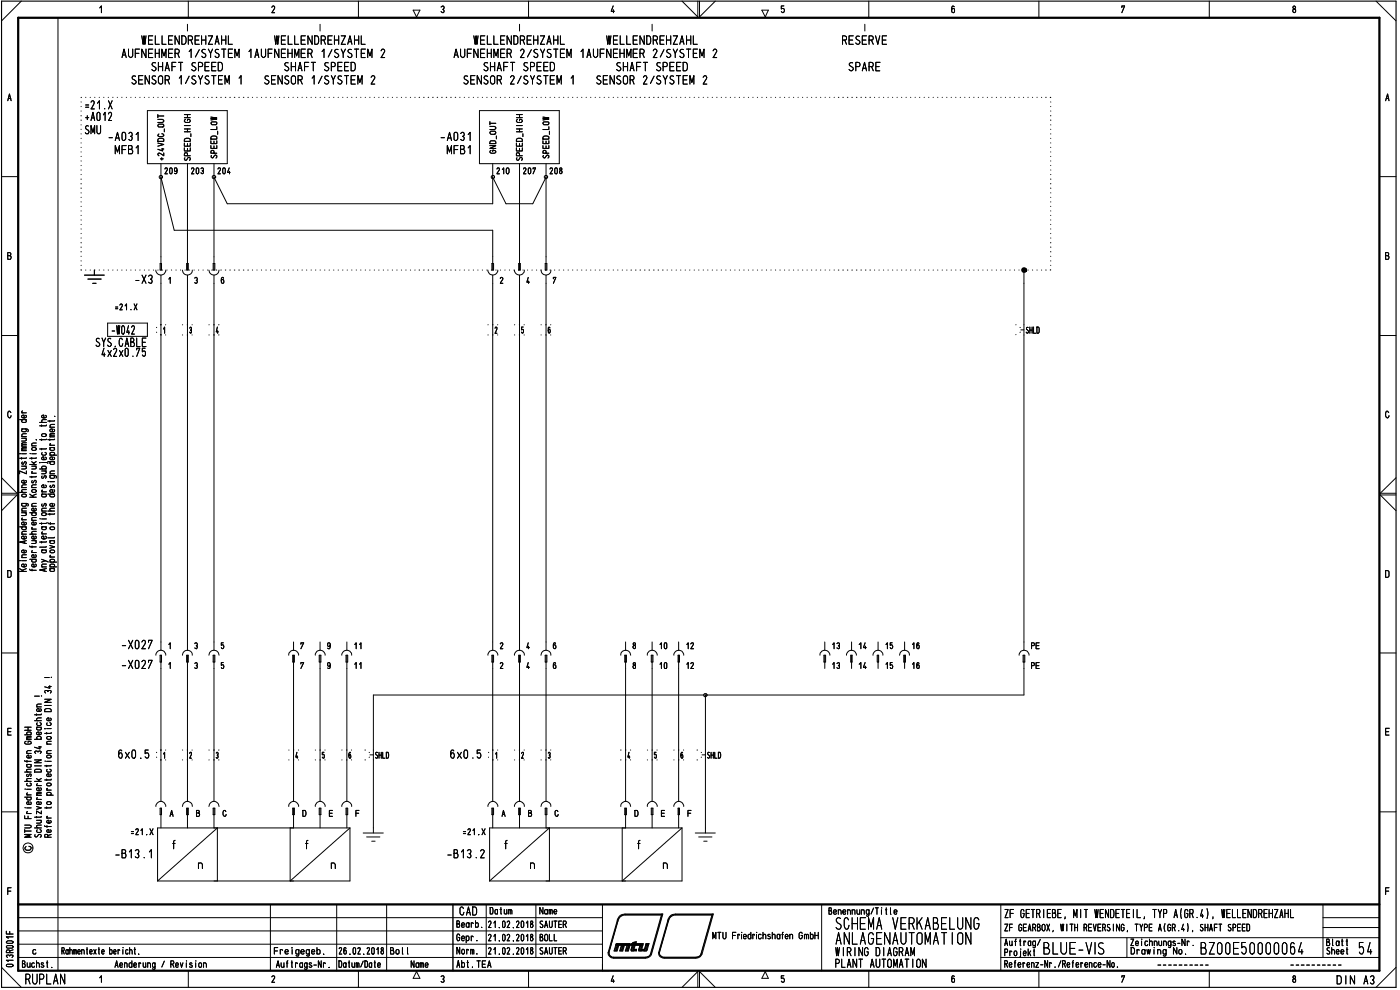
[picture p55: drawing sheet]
<svg xmlns="http://www.w3.org/2000/svg" width="420mm" height="297mm" viewBox="0 0 420 297" stroke-linecap="round" stroke-linejoin="round" font-family="sans-serif">
<defs><g id="words">
<g font-size="5.2">
<text x="133.9" y="257.6">-313.2</text>
<text x="322" y="275.5">MIT WENDETEIL,</text>
<text x="250.5" y="279">SC 1NA ViKA31LU G</text>
<text x="250.7" y="286.9">WIRING DIAGRAM</text>
<text x="250.7" y="283.5">ABLAG-\AUTOldT 0</text>
<text x="312.9" y="286.4">3LU1-V</text>
<text x="360.1" y="286.4">3200150000064</text>
<text x="407.4" y="286.4">54</text>
<text x="250.4" y="290.4">PLANT AUTOMATION</text>
<text x="387.5" y="294.9">8</text>
<text x="401" y="295.4">DIN A3//</text>
</g>
<g font-size="4.6">
<text x="387.7" y="4">8</text>
<text x="415.7" y="30.4">A</text>
<text x="7.6" y="295.4">RUPLAN</text>
</g>
<g font-size="3.9">
<text x="36.5" y="17.4">AUFNEHMER 1/SYSTEM 1AUFNEHMER 1/SYSTEM 2</text>
<text x="42.4" y="13.5">WELLENDREHZAHL</text>
<text x="82.3" y="13.5">WELLENDREHZAHL</text>
<text x="136.1" y="17.4">AUFNEHMER 2/SYSTEM 1AUFNEHMER 2/SYSTEM 2</text>
<text x="142.1" y="13.5">WELLENDREHZAHL</text>
<text x="181.9" y="13.5">WELLENDREHZAHL</text>
<text x="252.6" y="13.5">RESERVE</text>
<text x="45.2" y="21.4">SHAFT SPEED</text>
<text x="85.1" y="21.4">SHAFT SPEED</text>
<text x="144.9" y="21.4">SHAFT SPEED</text>
<text x="184.6" y="21.4">SHAFT SPEED</text>
<text x="254.5" y="21.4">SPARE</text>
<text x="39.2" y="25.4">SENSOR 1/SYSTEM 1</text>
<text x="79.1" y="25.4">SENSOR 1/SYSTEM 2</text>
<text x="138.8" y="25.4">SENSOR 2/SYSTEM 1</text>
<text x="178.7" y="25.4">SENSOR 2/SYSTEM 2</text>
<text x="24.9" y="32.9">.21.X</text>
<text x="25.3" y="40.3">SMU</text>
<text x="25.3" y="36.3">+A012</text>
<text x="32.2" y="42.3">-A031</text>
<text x="34.4" y="46.3">MFB1</text>
<text x="131.9" y="42.3">-A031</text>
<text x="134.1" y="46.3">MFB1</text>
<text x="40.3" y="85.2">-X3</text>
<text x="33.3" y="100.4">-W042</text>
<text x="28.5" y="104.1">SYS.CABLE</text>
<text x="30.2" y="107.1">4x2x0.75</text>
<text x="36.2" y="194.8">-X027</text>
<text x="36.2" y="200.7">-X027</text>
<text x="35.3" y="227.7">6)(0.5</text>
<text x="135" y="227.7">6x0.5</text>
<text x="156.3" y="227.7">2</text>
<text x="196.2" y="227.7">5</text>
<text x="34.3" y="257.6">-B13.1</text>
<text x="137.8" y="274.7">CAD</text>
<text x="301.3" y="275.5">ZF GETRIEBE,</text>
<text x="345.7" y="275.5">TYP AIGR.4), WELLENDREHZAHL</text>
</g>
<g font-size="3.1">
<text x="81.2" y="4">2</text>
<text x="132" y="4">3</text>
<text x="183" y="4">4</text>
<text x="228" y="5">•</text>
<text x="285.2" y="4">6</text>
<text x="336.3" y="4">7</text>
<text x="2.2" y="30.4">A</text>
<text x="49.3" y="52.3">209</text>
<text x="57.2" y="52.3">203</text>
<text x="65.2" y="52.3">204</text>
<text x="148.9" y="52.3">210</text>
<text x="156.9" y="52.3">207</text>
<text x="164.8" y="52.3">208</text>
<text x="2.2" y="78">B</text>
<text x="415.7" y="78">B</text>
<text x="150" y="85.2">2</text>
<text x="158" y="85.2">4</text>
<text x="165.9" y="85.2">7</text>
<text x="34" y="93.1">.21.X</text>
<text x="56.7" y="100.2">3:</text>
<text x="148.3" y="100.2">2</text>
<text x="156.3" y="100.2">5:</text>
<text x="164.4" y="100.2">6:</text>
<text x="304.5" y="100.2">: *:-SHLD</text>
<text x="2" y="173.4">D</text>
<text x="415.5" y="173.4">D</text>
<text x="50.3" y="194.8">1</text>
<text x="58.2" y="194.8">3</text>
<text x="66.2" y="194.8">5</text>
<text x="150" y="194.6">2</text>
<text x="158" y="194.6">4</text>
<text x="165.9" y="194.6">5</text>
<text x="186.1" y="194.8">(.18</text>
<text x="194" y="194.8">(410</text>
<text x="205.7" y="194.8">12</text>
<text x="245.8" y="194.8">(413 (414 (415 (418</text>
<text x="309.4" y="194.8">PE</text>
<text x="50.3" y="200.7">1</text>
<text x="58.2" y="200.7">3</text>
<text x="66.2" y="200.7">5</text>
<text x="150" y="200.7">2</text>
<text x="158" y="200.7">4</text>
<text x="165.9" y="200.7">6</text>
<text x="189.7" y="200.7">8</text>
<text x="197.7" y="200.7">10</text>
<text x="205.7" y="200.7">12</text>
<text x="249.5" y="200.7">13</text>
<text x="257.4" y="200.7">14</text>
<text x="265.5" y="200.7">15</text>
<text x="271.1" y="200.7">D 16</text>
<text x="309.4" y="200.7">PE</text>
<text x="2" y="220.7">E</text>
<text x="415.5" y="220.7">E</text>
<text x="56.7" y="227.7">2:</text>
<text x="110.6" y="227.7">i-SHLD</text>
<text x="210.2" y="227.7">:-SHLD</text>
<text x="106.5" y="245.1">F</text>
<text x="150.5" y="245.1">A</text>
<text x="158.4" y="245.1">B</text>
<text x="166.3" y="245.1">C</text>
<text x="186.1" y="242.1">n</text>
<text x="190.3" y="245.1">D</text>
<text x="194" y="242.1">n</text>
<text x="198.2" y="245.1">E</text>
<text x="206.2" y="245.1">F</text>
<text x="39.1" y="250.6">.21.X</text>
<text x="138.7" y="250.6">.21.X</text>
<text x="2" y="268.6">F</text>
<text x="415.5" y="268.6">F</text>
<text x="146.9" y="274.4">Datum</text>
<text x="161.9" y="274.4">Name</text>
<text x="248.6" y="274.5">Benennung/Title</text>
<text x="136.9" y="278.4">Bearb .</text>
<text x="146.4" y="278.5">21.02.2018</text>
<text x="161.9" y="278.5">SAUTER</text>
<text x="213.7" y="281.9">MTU Friedrichshafen GmbH</text>
<text x="301.2" y="279.5">ZF GEARBOX, WITH REVERSINO, TYPE A(OR.4), SHAFT SPEED</text>
<text x="9.7" y="286.4">c</text>
<text x="18.4" y="286.4">Rahmentexte bericht.</text>
<text x="82.2" y="286.4">Freigegeb.</text>
<text x="101.6" y="286.4">26.02.2018</text>
<text x="117" y="286.4">Bol l</text>
<text x="136.9" y="282.4">Gebr.</text>
<text x="137" y="286.4">Norm.</text>
<text x="146.4" y="282.4">21.02.2018</text>
<text x="146.4" y="286.4">21.02.2018</text>
<text x="161.9" y="286.4">SAUTER</text>
<text x="161.9" y="282.4">BOLL</text>
<text x="301.2" y="286.9">Projekt</text>
<text x="301.4" y="283.8">Auftrag/</text>
<text x="339.1" y="283.9">Zeichnungs-Nr.</text>
<text x="339.2" y="286.4">Drowing Ne.</text>
<text x="397.9" y="286.4">Sheet</text>
<text x="6.5" y="290.4">Buchst.</text>
<text x="34.3" y="290.4">Aenderung / Revision</text>
<text x="82.8" y="290.4">Auf trags-Nr .</text>
<text x="101.5" y="290.4">Datum/Date</text>
<text x="123.2" y="290.4">Name</text>
<text x="136.9" y="290.4">Abt. TEA</text>
<text x="301.3" y="290.4">Referenz-Nr./Reference-No.</text>
<text x="81.2" y="294.9">2</text>
<text x="132" y="294.9">3</text>
<text x="183" y="294.9">4</text>
<text x="234.1" y="294.9">5</text>
<text x="285.2" y="294.9">6</text>
<text x="336.3" y="294.9">7</text>
</g>
<g font-size="2.4">
<text x="47.2" y="46.9">&lt;NI</text>
<text x="55.2" y="44">W</text>
<text x="55.2" y="45.5">W</text>
<text x="154.8" y="44">W</text>
<text x="154.8" y="45.5">W</text>
<text x="54.8" y="48.3">(,)</text>
<text x="154.4" y="48.3">(/)</text>
<text x="9.3" y="167.5">ar</text>
<text x="7.7" y="230.8">a</text>
<text x="13" y="229">•—</text>
</g>
<g font-size="1.5">
<text x="55.1" y="46.9">CL</text>
<text x="62.9" y="46.1">0-</text>
<text x="154.8" y="46.9">CL</text>
<text x="162.6" y="46.1">0-</text>
<text x="16.2" y="125.6">•</text>
<text x="11.6" y="126.9">..C•-•-•</text>
<text x="12.3" y="131.1">C&gt; E</text>
<text x="14.8" y="129.8">CU</text>
<text x="8.7" y="137.8">-c-•</text>
<text x="11.7" y="135.3">••-•</text>
<text x="14.8" y="137.9">CU</text>
<text x="8.7" y="139.5">-Y •-</text>
<text x="8.7" y="143.7">•-•-•</text>
<text x="9.3" y="142.3">c-</text>
<text x="12.2" y="140.9">C7</text>
<text x="14.7" y="143.7">07</text>
<text x="6.3" y="145">O</text>
<text x="9.3" y="146.5">C</text>
<text x="12.3" y="149.3">0 -0</text>
<text x="14.1" y="145">.-</text>
<text x="14.8" y="146.5">w</text>
<text x="6.3" y="152.1">07 C</text>
<text x="8.7" y="154.9">'VJ</text>
<text x="12.3" y="154.9">0-•-•</text>
<text x="12.3" y="153.5">C -C</text>
<text x="12.3" y="152.1">C/I</text>
<text x="6.3" y="156.7">•</text>
<text x="6.3" y="161.9">O</text>
<text x="8.7" y="160.4">-C</text>
<text x="9.3" y="159.1">c-</text>
<text x="12.3" y="161.9">C.7-•</text>
<text x="12.3" y="160.4">c.</text>
<text x="6.3" y="167.5">C•</text>
<text x="11.7" y="163.2">•-•-• 0</text>
<text x="6.3" y="168.8">-</text>
<text x="9.4" y="170.3">NC</text>
<text x="11.6" y="171.6">¢a</text>
<text x="12.2" y="168.8">&gt;,CL</text>
<text x="14.8" y="170.3">CL</text>
<text x="10.8" y="213.7">CU d</text>
<text x="7.2" y="220.6">-CC</text>
<text x="10.1" y="222">.C7</text>
<text x="10.2" y="216.4">22</text>
<text x="13.2" y="220.6">•-•-•</text>
<text x="13.9" y="217.8">L.7</text>
<text x="7.8" y="227.6">CU</text>
<text x="7.8" y="233.2">(17</text>
<text x="10.2" y="230.8">dQ</text>
<text x="13.2" y="230.4">•-•-•</text>
<text x="10.8" y="237.6">C&gt;</text>
<text x="13.7" y="234.6">0</text>
<text x="13.8" y="238.8">CL</text>
<text x="7.1" y="240.2">-CC</text>
<text x="7.2" y="245.7">Lt_ •-•-•</text>
<text x="7.8" y="244.3">c-</text>
<text x="7.8" y="241.6">CU</text>
<text x="7" y="250">•</text>
<text x="10.2" y="251.4">tf&gt;</text>
<text x="1.6" y="280.4">11-</text>
<text x="1.7" y="286">CC</text>
</g>
</g></defs>
<g fill="none" stroke="#000" stroke-width=".3">
<path d="M6.4 .3l-5.9 6M17.4 5.3v286M29.9 2.4l.5-.6v2M56.5 .3v5M107.6 .3v5M124 3h2l-1 2.1zM158.6 .3v5M204.7 .3l4.7 4.8v-4.8M209.9 .3v4.8l4.8-4.8M228.6 3h2l-.9 2.1M235.2 1.8h-.7v.9l.6-.2a.59 .59 0 0 1 .3 .8 .59 .59 0 0 1-.7 .3l-.2-.1M260.7 .3v5"/>
<path d="M311.8 .3v5M362.9 .3v5M413 .3l6 6M.5 53h5M414 53h5M.5 100.7h5M414 100.7h5M3.3 123.8a.48 .48 0 0 0-.6-.4 .48 .48 0 0 0-.4 .6v.7l.4 .6h.4l.2-.6M416.8 123.8a.48 .48 0 0 0-.6-.4 .48 .48 0 0 0-.4 .6v.7l.4 .6h.4l.3-.6M.5 148.5h4.6l-4.6 4.7M.5 143.3l4.6 4.7h-4.6M419 148.5h-4.8l4.8 4.7"/>
<path d="M419 143.3l-4.8 4.7h4.8M.5 195.9h5M414 195.9h5M.5 243.6h5M7.4 247.6h1.5l.5 .2-.1 .4-.4 .2h-1.5M7.4 249.3h2M8 242.4h1.4M9.4 250.4h-2l1.6 .4-1.6 .4h2M64.2 248.4h23.9M163.9 248.4h23.8M414 243.6h5M5.5 275.3h175.3"/>
<path d="M5.5 279.3h175.3M64.2 264.3h23.9M81.2 271.4v19.9M101 271.4v19.9M116 271.4v19.9M145.9 271.4v15.9M160.8 271.4v15.9M163.9 264.3h23.8M180.8 271.4v19.9M246.6 271.4v19.9M300.4 271.4v19.8M397 271.4v15.9"/>
<path d="M397 278.3h17M397 275.3h17M.5 290.2l5.9 6M1.9 282.6l.4-.3h1.2l.4 .5-.3 .2h-1.4zM2 283.9l1.6-.2 .3 .4-.3 .4h-1.4l-.3-.4zM2.1 289.4l1.5-.1a.38 .38 0 0 1 .3 .4 .38 .38 0 0 1-.4 .4l-1.4-.1-.2-.3zM2.2 287.3l-.3-.4a.55 .55 0 0 1 .5-.4 .55 .55 0 0 1 .5 .4 .48 .48 0 0 1 .6-.4 .48 .48 0 0 1 .4 .5l-.3 .3M3.9 288.1h-2l.6 .4M3.9 281.1h-2l.6 .4M5.5 287.3h175.3M5.5 283.3h175.3M29.9 293.4l.5-.6v1.9"/>
<path d="M56.5 291.3v4.9M107.6 291.3v4.9M125 291.5l1 2h-2zM158.6 291.3v4.9M204.7 296.2l4.7-4.7v4.7M209.9 296.2v-4.7l4.8 4.7M229.7 291.5l.9 2h-2zM260.7 291.3v4.9M300.4 287.3h113.6M300.4 281.3h113.6M311.8 291.3v4.9M338.2 281.3v6"/>
<path d="M362.9 291.3v4.9M398.1 282.6h.6l.4 .4-.2 .7h-.8v-1.9l.8 .1v.5l-.2 .2M399.9 281.8v1.8l.2 .1M401.9 282.4l-.1 1.1-.6 .2-.2-.3 .2-1h.4l.3 .3M402.6 282.4h.5M402.8 281.8v1.9h.3M404 282.4h.4M404.2 281.8v1.9h.2M419 290.2l-6 6"/>
<circle cx="8.4" cy="254.4" r="1.49"/>
</g>
<path d="M.5 .3h418.5v295.9h-418.5z" fill="none" stroke="#000" stroke-width=".34"/>
<path d="M5.5 5.3h408.5v286h-408.5zM5.5 271.4h408.5" fill="none" stroke="#000" stroke-width=".68"/>
<path d="M135.9 271.4v19.9" fill="none" stroke="#000" stroke-width=".42"/>
<path d="M8 238.5h1.4M8 236.8h1.4M8.3 237.9l-.3 .4 .3 .2M7.6 242.4h.1" fill="none" stroke="#000" stroke-width=".3"/>
<g fill="none" stroke="#000" stroke-width=".3">
<path d="M7.4 218.2h2M8.4 218.2v.9M7.4 228.2l.1 .2h1.9M7.4 234.4h2M7.6 236.8h.1M7.8 222.4l-.4 .4v.2l.4 .3 1.6-.2-.2-.6-.8-.1v.4M8 221.9h1.4M8.1 228.2v.5M9 234.9l.4 .2v.5l-.3 .2-.9-.1-.2-.2 .2-.5M9.4 233.6l-1.3 .1-.1 .5 .4 .2M9.4 225.2h-1l-.4 .3 .3 .6M9.4 221.4h-1.1l-.3 .2 .3 .3"/>
<path d="M9.4 221l-1.3 .1-.1 .1 .3 .2M7.4 247.6h1.5l.5 .2-.1 .4-.4 .2h-1.5M7.4 249.3h2M8 242.4h1.4M9.4 250.4h-2l1.6 .4-1.6 .4h2"/>
</g>
<path d="M8 238.5h1.4M8 236.8h1.4M8.3 237.9l-.3 .4 .3 .2M7.6 242.4h.1" fill="none" stroke="#000" stroke-width=".3"/>
<g fill="none" stroke="#000" stroke-width=".3">
<path d="M7.4 218.2h2M8.4 218.2v.9M10.4 208.9h1.4M11 218.2h1.1l.3 .6-.3 .2h-.8l-.3-.2 .3-.6M11 214.2v.4M12 216.8l.4 .4-.3 .5h-.8l-.3-.4 .2-.4M12.1 219.7l.3 .4-.4 .4-1-.2v-.5l.7-.2v.9M12.4 214.2l-.1 .3h-1.9M12.4 211.2l-1.2 .1-.2 .2 .2 .6M12.4 218.2l-.2 .1M7.4 228.2l.1 .2h1.9M7.4 234.4h2"/>
<path d="M7.6 236.8h.1M7.8 222.4l-.4 .4v.2l.4 .3 1.6-.2-.2-.6-.8-.1v.4M8 221.9h1.4M8.1 228.2v.5M9 234.9l.4 .2v.5l-.3 .2-.9-.1-.2-.2 .2-.5M9.4 233.6l-1.3 .1-.1 .5 .4 .2M9.4 225.2h-1l-.4 .3 .3 .6M9.4 221.4h-1.1l-.3 .2 .3 .3M9.4 221l-1.3 .1-.1 .1 .3 .2M10.4 228h2l-2 .9h2M10.4 234.4h2M10.5 231.1l.3-.3h1.2l.4 .3v.5h-2z"/>
<path d="M10.7 226.1l-.3-.5a.55 .55 0 0 1 .5-.3 .55 .55 0 0 1 .5 .3 .48 .48 0 0 1 .5-.3 .48 .48 0 0 1 .4 .5l-.2 .3M11 239.9h1.4M11 238.7h1.4M11 235.7h1.4M11 233.6l1 .8M11.2 239.4l-.2 .2 .3 .3M11.2 235.1l-.2 .3 .3 .3M11.6 224.1h.8M12 223.9v.8l-1.6-.5M12.4 238.2h-1.2l-.2 .2 .2 .3M12.4 237.7h-1.2l-.2 .3 .4 .2M12.4 233.6l-.8 .4"/>
<path d="M10.4 248.4h2M11 242l1.4 .4-1.4 .4M12 248.9l.4 .4-.3 .5-1.1-.2v-.3l.2-.3M12 246.1l.3 .2v.5l-1.3 .2M12.1 240.6l.3 .3-.3 .5h-.9l-.2-.4v-.3l.7-.2v.9M12.4 247.6h-1.3l-.1 .5 .4 .3M12.4 243.3v.9l-1.4-.9v.9"/>
</g>
<g fill="none" stroke="#000" stroke-width=".3">
<path d="M10.4 208.9h1.4M11 218.2h1.1l.3 .6-.3 .2h-.8l-.3-.2 .3-.6M11 214.2v.4M12 216.8l.4 .4-.3 .5h-.8l-.3-.4 .2-.4M12.1 219.7l.3 .4-.4 .4-1-.2v-.5l.7-.2v.9M12.5 208.9h.1M12.4 214.2l-.1 .3h-1.9M12.4 211.2l-1.2 .1-.2 .2 .2 .6M12.4 218.2l-.2 .1M10.4 228h2l-2 .9h2M10.4 234.4h2M10.5 231.1l.3-.3h1.2l.4 .3v.5h-2z"/>
<path d="M10.7 226.1l-.3-.5a.55 .55 0 0 1 .5-.3 .55 .55 0 0 1 .5 .3 .48 .48 0 0 1 .5-.3 .48 .48 0 0 1 .4 .5l-.2 .3M11 239.9h1.4M11 238.7h1.4M11 235.7h1.4M11 233.6l1 .8M11.2 239.4l-.2 .2 .3 .3M11.2 235.1l-.2 .3 .3 .3M11.6 224.1h.8M12 223.9v.8l-1.6-.5M12.4 238.2h-1.2l-.2 .2 .2 .3M12.4 237.7h-1.2l-.2 .3 .4 .2M12.4 233.6l-.8 .4"/>
<path d="M10.4 248.4h2M11 242l1.4 .4-1.4 .4M12 248.9l.4 .4-.3 .5-1.1-.2v-.3l.2-.3M12 246.1l.3 .2v.5l-1.3 .2M12.1 240.6l.3 .3-.3 .5h-.9l-.2-.4v-.3l.7-.2v.9M12.4 247.6h-1.3l-.1 .5 .4 .3M12.4 243.3v.9l-1.4-.9v.9"/>
</g>
<g fill="none" stroke="#000" stroke-width=".3">
<path d="M12.5 208.9h.1M13.4 212.9l.6-.3 1 .1 .4 .3v.5h-2zM13.4 209.8h2l-2 .9h2M13.4 211.7h2M13.4 203.3h1.4M13.5 218.6h.1M13.7 207.9l-.3-.3 .2-.4h.5l.3 .3 .3-.3 .6 .1 .1 .3-.3 .3M14 218.6h1.4M14.6 206h.8M14.9 205.7v.8l-1.5-.4M15.1 215.5l.3 .2-.3 .5h-.8l-.3-.5 .4-.3h.3v.8M14 237.1h1.4"/>
<path d="M14 226.1h1.4M14 223.3h1.4M14.1 235.1l1.1-.1 .2 .5-1 .3-.4-.3zM14.1 226.7h1.1l.2 .5-1 .2-.4-.2zM14.1 221.1h1.1l.2 .5-1 .2-.4-.2zM14.3 236.6h-.3l.3 .5M14.9 230.8l.5 .3-.4 .5h-.7l-.3-.2 .2-.5M15.1 232.2l.3 .3-.3 .5h-.8l-.3-.3 .1-.4 .6-.1v.8M15.4 233.8l-.1 .2h-1.9M15.4 225.2l-1.3 .2-.1 .3 .3 .4M15.4 222.4l-1.3 .2-.1 .3 .3 .4M13.4 247.7l.1 .3h1.9"/>
<path d="M14 245.4h1.4M14 242.1v.5M14.1 240.7l1.1-.1 .2 .5-1 .3-.4-.3zM14.1 247.7v.5M14.3 244.9l-.3 .1 .3 .4M14.4 251.2l-.2-.8-.8 .1v.7h2M15.1 249l.3 .4-.5 .4-.8-.2v-.5l.6-.2v.9M15.1 246.2l.3 .4-.5 .4-.8-.2v-.5l.6-.2v.9M15.4 242.1l-.1 .3h-1.9M15.4 250.4l-1 .3"/>
</g>
<g fill="none" stroke="#000" stroke-width=".3">
<path d="M13.4 212.9l.6-.3 1 .1 .4 .3v.5h-2zM13.4 209.8h2l-2 .9h2M13.4 211.7h2M13.4 203.3h1.4M13.5 218.6h.1M13.7 207.9l-.3-.3 .2-.4h.5l.3 .3 .3-.3 .6 .1 .1 .3-.3 .3M14 218.6h1.4M14.6 206h.8M14.9 205.7v.8l-1.5-.4M15.1 215.5l.3 .2-.3 .5h-.8l-.3-.5 .4-.3h.3v.8M15.5 203.3h.1M14 237.1h1.4"/>
<path d="M14 226.1h1.4M14 223.3h1.4M14.1 235.1l1.1-.1 .2 .5-1 .3-.4-.3zM14.1 226.7h1.1l.2 .5-1 .2-.4-.2zM14.1 221.1h1.1l.2 .5-1 .2-.4-.2zM14.3 236.6h-.3l.3 .5M14.9 230.8l.5 .3-.4 .5h-.7l-.3-.2 .2-.5M15.1 232.2l.3 .3-.3 .5h-.8l-.3-.3 .1-.4 .6-.1v.8M15.4 233.8l-.1 .2h-1.9M15.4 225.2l-1.3 .2-.1 .3 .3 .4M15.4 222.4l-1.3 .2-.1 .3 .3 .4M13.4 247.7l.1 .3h1.9"/>
<path d="M14 245.4h1.4M14 242.1v.5M14.1 240.7l1.1-.1 .2 .5-1 .3-.4-.3zM14.1 247.7v.5M14.3 244.9l-.3 .1 .3 .4M14.4 251.2l-.2-.8-.8 .1v.7h2M15.1 249l.3 .4-.5 .4-.8-.2v-.5l.6-.2v.9M15.1 246.2l.3 .4-.5 .4-.8-.2v-.5l.6-.2v.9M15.4 242.1l-.1 .3h-1.9M15.4 250.4l-1 .3"/>
</g>
<path d="M12.5 158.1h1.1l.3 .5-.3 .3h-.8l-.3-.3 .3-.5M12.5 156.9v.4M12.5 155.7h1.4M13.9 156.9l-.1 .2h-1.9M13.9 158.1l-.2 .1M12.5 165h1.1l.3 .4-.1 .3-.2 .2-.9-.1-.2-.4 .3-.4M12.5 170.1h1.4M13.9 169.2h-1.2l-.2 .5 .2 .4M13.9 164l-.1 .2h-1.9M13.9 165l-.2 .1M15.5 203.3h.1M8.7 253.9a.6 .6 0 0 1 .7 .6 .6 .6 0 0 1-.6 .6h-.8l-.4-.3-.1-.5 .3-.3" fill="none" stroke="#000" stroke-width=".3"/>
<g fill="none" stroke="#000" stroke-width=".3">
<path d="M12.5 138.8h1.5l.4 .2M12.5 127.5v.4M12.5 131.7v.5M13.5 135.7l.4 .4-.3 .5-.9-.1-.2-.3 .2-.4M13.7 137.2l.2 .2-.2 .5h-1l-.2-.5 .7-.3v.8M13.7 124.6l.2 .3-.1 .3-.9 .2a.45 .45 0 0 1-.4-.6 .45 .45 0 0 1 .7-.3v.9M13.9 131.7l-.1 .2h-1.9M13.9 127.5l-.1 .3h-1.9M12.1 155.7h.1M12.5 158.1h1.1l.3 .5-.3 .3h-.8l-.3-.3 .3-.5M12.5 147.6h1.4M12.5 156.9v.4"/>
<path d="M12.5 155.7h1.4M12.7 142.8l-.2 .5a.51 .51 0 0 0 .6 0 .51 .51 0 0 0 .2-.6l.5 .1-.1 .7M12.7 147.1l-.2 .2 .3 .3M13.5 141.3a.42 .42 0 0 1 .4 .4 .42 .42 0 0 1-.4 .5h-1M13.7 145.5l.2 .3-.2 .5h-1l-.2-.5 .7-.3v.8M13.9 156.9l-.1 .2h-1.9M13.9 158.1l-.2 .1M12.5 165h1.1l.3 .4-.1 .3-.2 .2-.9-.1-.2-.4 .3-.4M12.5 170.1h1.4M13.9 169.2h-1.2l-.2 .5 .2 .4M13.9 164l-.1 .2h-1.9M13.9 165l-.2 .1"/>
</g>
<g fill="none" stroke="#000" stroke-width=".3">
<path d="M5.9 125.9h2M6 136.1h.1M6.5 128.7l1.8 .1 .2 .3-.2 .4M6.5 139.9h1.4M6.5 137.3v.5M6.5 136.1h1.4M6.5 135.2h1.4M6.5 133.9h1.4M6.5 131.5h1.4M6.5 131h1.4M6.5 123.9h1.4M6.7 138.6l-.2 .3 .1 .4h.4a.6 .6 0 0 1 .8-.6l-.1 .7"/>
<path d="M6.7 123.3l-.2 .2 .3 .4M6.8 128.7l-.3 .3 .3 .5h.8l.3-.2-.3-.6M6.8 125.9l-.3 .3 .3 .5h.8l.3-.2-.3-.6M7.5 139.9l.4 .3-.1 .3-1.3 .2M7.5 131.5l.4 .3-.1 .4-1.3 .1M7.7 124.6l.2 .5-.4 .3-.9-.2v-.5l.6-.2v.9M7.9 137.3l-.1 .2h-1.9M7.9 134.7h-1.2l-.2 .3 .2 .2M7.9 134.3h-1.2l-.2 .2 .4 .2M7.9 133.3h-1.2l-.2 .3 .2 .3M7.9 132.8l-1.3 .1v.4h.3M7.9 130.1l-1.3 .2 .1 .7"/>
<path d="M9.5 136.1h1.4M10.5 139.9l.4 .3-.2 .4-1.2 .1M12.5 138.8h1.5l.4 .2M12.5 127.5v.4M12.5 131.7v.5M13.5 135.7l.4 .4-.3 .5-.9-.1-.2-.3 .2-.4M13.7 137.2l.2 .2-.2 .5h-1l-.2-.5 .7-.3v.8M13.7 124.6l.2 .3-.1 .3-.9 .2a.45 .45 0 0 1-.4-.6 .45 .45 0 0 1 .7-.3v.9M13.9 131.7l-.1 .2h-1.9M13.9 127.5l-.1 .3h-1.9M5.9 158.1h2M5.9 147.7h2"/>
<path d="M6.5 156h1.4M6.5 153.8h1.4M6.5 153.3h1.4M6.5 146.3h1.4M6.6 148.4l.9-.1 .3 .1 .1 .4-1 .3-.3-.2zM6.8 158.1l-.3 .2 .3 .6 .9-.1 .2-.5-.3-.2M7.5 153.8l.3 .2v.5l-1.3 .2M7.7 156.7l.2 .3-.2 .5h-1l-.2-.4 .1-.3 .6-.2v.9M7.9 159.4l-1.3 .2 .1 .7M7.9 152.5l-1.3 .1 .1 .7M7.9 146.9l-1.3 .1-.1 .4 .4 .3M7.9 145.5l-1.3 .1 .1 .7"/>
<path d="M7.9 141.3v.9l-2-.9v.9M8.9 149.2h2M8.9 148.3l1.2 .9M9.5 147.2l.4-.3h.6l.4 .3v.2l-.2 .3h-.8zM9.5 156.1h1.4M9.7 144.2l-.2 .5 .4 .2a.6 .6 0 0 1 .9-.6l-.1 .6M10.6 156.7l.3 .3-.3 .5h-.9l-.1-.7 .6-.2v.9M10.6 152.5l.3 .5-.4 .3-.8-.1-.2-.5 .2-.2h.5v.8M10.9 155.3l-1.3 .1 .1 .7M10.9 148.3l-1.3 .5M12.1 155.7h.1M12.5 147.6h1.4"/>
<path d="M12.7 142.8l-.2 .5a.51 .51 0 0 0 .6 0 .51 .51 0 0 0 .2-.6l.5 .1-.1 .7M12.7 147.1l-.2 .2 .3 .3M13.5 141.3a.42 .42 0 0 1 .4 .4 .42 .42 0 0 1-.4 .5h-1M13.7 145.5l.2 .3-.2 .5h-1l-.2-.5 .7-.3v.8M5.9 171.4h2M5.9 170.6l1.3 .8M6.5 168.2h1.4M7.3 162.4v.6M7.7 169.2l.2 .6-.4 .3-.9-.2-.1-.4 .2-.3h.5v.9M7.7 165.1l.2 .4-.4 .4-.9-.2v-.5l.6-.2v.9M7.9 162.2l-2 .4 2 .5M7.9 170.6l-1.3 .5"/>
<path d="M8.9 170.8l.2 .3h1.8M8.9 163.8l.1 .3h1.9M9.5 162.2h1.4M9.6 163.8v.5M9.6 170.8v.5M9.7 165.2l-.2 .4 .3 .2M9.8 167.8l-.3 .2v.5l.3 .2 1-.2 .1-.4-.4-.3M10.5 162.2l.4 .4-.2 .4-1.2 .1M10.6 160.9l.3 .5-.4 .3-.8-.1-.2-.5 .2-.2h.5v.8"/>
</g>
<g fill="none" stroke="#000" stroke-width=".3">
<path d="M9.1 136.1h.1M9.5 133.8h1.4M9.5 136.1h1.4M9.7 134.4h1l.2 .5-1 .2-.4-.2zM10.5 139.9l.4 .3-.2 .4-1.2 .1M10.9 132.9l-1.3 .2 .1 .7M10.9 132h.1M8.9 149.2h2M8.9 148.3l1.2 .9M9.5 147.2l.4-.3h.6l.4 .3v.2l-.2 .3h-.8zM9.5 156.1h1.4M9.7 144.2l-.2 .5 .4 .2a.6 .6 0 0 1 .9-.6l-.1 .6"/>
<path d="M10.6 156.7l.3 .3-.3 .5h-.9l-.1-.7 .6-.2v.9M10.6 152.5l.3 .5-.4 .3-.8-.1-.2-.5 .2-.2h.5v.8M10.9 155.3l-1.3 .1 .1 .7M10.9 148.3l-1.3 .5M8.9 170.8l.2 .3h1.8M8.9 163.8l.1 .3h1.9M9.5 162.2h1.4M9.6 163.8v.5M9.6 170.8v.5M9.7 165.2l-.2 .4 .3 .2M9.8 167.8l-.3 .2v.5l.3 .2 1-.2 .1-.4-.4-.3M10.5 162.2l.4 .4-.2 .4-1.2 .1"/>
<path d="M10.6 160.9l.3 .5-.4 .3-.8-.1-.2-.5 .2-.2h.5v.8"/>
</g>
<g fill="none" stroke="#000" stroke-width=".3">
<path d="M56.3 7.3v2M96.1 7.3v2M155.9 7.3v2M195.7 7.3v2M259.5 7.3v2M35.2 29.2h.1M36.5 29.2h.1M37.9 29.2h.1M39.2 29.2h.1M40.6 29.2h.1M42 29.2h.1M43.3 29.2h.1"/>
<path d="M44.2 33.2h24v15.9h-24zM44.7 29.2h.1M46 29.2h.1M47.4 35.8h1.3l.4 .4-.4 .5h-1.3M47.4 29.2h.1M47.4 34.4v.9M47.4 34.8h1.7M47.5 37.3h1.4l.2 .6-1.5 .2-.2-.3zM48.7 29.2h.1M49.3 38.7v.8M50.1 29.2h.1M51.4 29.2h.1"/>
<path d="M52.8 29.2h.1M54.1 29.2h.1M55.3 39.5h1.8M55.3 38.7h1.8M55.3 37.7h1.8M55.3 35.3h1.8M55.3 34.4h1.8M55.5 29.2h.1M55.7 35.8l-.4 .6 .5 .3h1l.3-.3-.2-.5-.2-.1h-.4v.4M56.3 34.4v.9M56.3 38.7v.8M56.9 29.2h.1"/>
<path d="M58.2 29.2h.1M59.6 29.2h.1M60.9 29.2h.1M62.3 29.2h.1M63.3 35.1l1.8 .3-1.8 .2 1.8 .1-1.8 .3M63.4 36.7l1.4-.1 .3 .1v.5l-.3 .2h-1.2l-.3-.4zM63.5 29.2h.2M64.9 29.2h.2M65.1 38v.9h-1.8M65.3 39.4v.9M66.3 29.2h.1M67.6 29.2h.2"/>
<path d="M69 29.2h.1M70.3 29.2h.2M71.7 29.2h.1M73 29.2h.2M74.4 29.2h.1M75.7 29.2h.1M77.1 29.2h.1M78.4 29.2h.1M79.8 29.2h.1M81.2 29.2h.1M82.5 29.2h.1M83.9 29.2h.1"/>
<path d="M85.2 29.2h.1M86.6 29.2h.1M87.9 29.2h.1M89.3 29.2h.1M90.6 29.2h.1M92 29.2h.1M93.3 29.2h.1M94.7 29.2h.1M96.1 29.2h.1M97.4 29.2h.1M98.8 29.2h.1M100.1 29.2h.1"/>
<path d="M101.5 29.2h.1M102.8 29.2h.1M104.2 29.2h.1M105.5 29.2h.1M106.9 29.2h.1M108.2 29.2h.1M109.6 29.2h.1M111 29.2h.1M112.3 29.2h.1M113.7 29.2h.1M115 29.2h.1M116.4 29.2h.1"/>
<path d="M117.7 29.2h.1M119.1 29.2h.1M120.4 29.2h.1M121.8 29.2h.1M123.1 29.2h.1M124.5 29.2h.1M125.8 29.2h.1M127.1 29.2h.2M128.5 29.2h.2M129.8 29.2h.2M131.2 29.2h.2M132.5 29.2h.2"/>
<path d="M133.9 29.2h.2M135.3 29.2h.1M136.6 29.2h.2M138 29.2h.1M139.3 29.2h.1M140.7 29.2h.1M142 29.2h.1M143.4 29.2h.1M143.9 33.2h24v15.9h-24zM144.7 29.2h.1M146.1 29.2h.1M147 37.9h1.4l.4 .4-.4 .6h-1.4"/>
<path d="M147 36.5v.9M147 37h1.8M147.2 39.5l1.3-.1a.51 .51 0 0 1 .3 .5 .51 .51 0 0 1-.3 .4h-1.1l-.4-.4zM147.4 29.2h.1M148.8 29.2h.1M150.2 29.2h.1M151.5 29.2h.1M152.9 29.2h.1M154.2 29.2h.1M155 39.5h1.8M155 38.7h1.8M155 37.7h1.8"/>
<path d="M155 35.3h1.8M155 34.4h1.8M155.3 35.8l-.3 .6 .4 .3h.9l.5-.3-.2-.5-.3-.1h-.4v.4M155.6 29.2h.1M155.9 34.4v.9M155.9 38.7v.8M156.9 29.2h.1M158.3 29.2h.1M159.6 29.2h.1M161 29.2h.1M162.3 29.2h.1M162.9 35.1l1.8 .3-1.8 .2 1.8 .1-1.8 .3"/>
<path d="M163 36.7l1.5-.1 .2 .1v.5l-.2 .2h-1.3l-.3-.3zM163.7 29.2h.1M164.7 38v.9h-1.8M164.9 39.4v.9M165.1 29.2h.1M166.4 29.2h.1M167.8 29.2h.1M169.1 29.2h.1M170.5 29.2h.1M171.8 29.2h.1M173.2 29.2h.1M174.5 29.2h.1"/>
<path d="M175.9 29.2h.1M177.2 29.2h.1M178.6 29.2h.1M180 29.2h.1M181.3 29.2h.1M182.7 29.2h.1M184 29.2h.1M185.4 29.2h.1M186.7 29.2h.1M188.1 29.2h.1M189.4 29.2h.1M190.7 29.2h.2"/>
<path d="M192.1 29.2h.1M193.4 29.2h.2M194.8 29.2h.1M196.1 29.2h.2M197.5 29.2h.2M198.8 29.2h.2M200.2 29.2h.1M201.5 29.2h.1M202.9 29.2h.1M204.3 29.2h.1M205.6 29.2h.1M207 29.2h.1"/>
<path d="M208.3 29.2h.1M209.7 29.2h.1M211 29.2h.1M212.4 29.2h.1M213.7 29.2h.1M215.1 29.2h.1M216.5 29.2h.1M217.8 29.2h.1M219.2 29.2h.1M220.5 29.2h.1M221.9 29.2h.1M223.2 29.2h.1"/>
<path d="M224.6 29.2h.1M225.9 29.2h.1M227.3 29.2h.1M228.6 29.2h.1M230 29.2h.1M231.4 29.2h.1M232.7 29.2h.1M234.1 29.2h.1M235.4 29.2h.1M236.8 29.2h.1M238.1 29.2h.1M239.5 29.2h.1"/>
<path d="M240.8 29.2h.1M242.2 29.2h.1M243.5 29.2h.1M244.9 29.2h.1M246.3 29.2h.1M247.6 29.2h.1M249 29.2h.1M250.3 29.2h.1M251.6 29.2h.2M252.9 29.2h.2M254.3 29.2h.2M255.7 29.2h.1"/>
<path d="M257 29.2h.2M258.4 29.2h.1M259.7 29.2h.2M261.1 29.2h.1M262.4 29.2h.1M263.8 29.2h.1M265.1 29.2h.1M266.5 29.2h.1M267.8 29.2h.1M269.2 29.2h.1M270.6 29.2h.1M271.9 29.2h.1"/>
<path d="M273.3 29.2h.1M274.6 29.2h.1M276 29.2h.1M277.3 29.2h.1M278.7 29.2h.1M280 29.2h.1M281.4 29.2h.1M282.7 29.2h.1M284.1 29.2h.1M285.5 29.2h.1M286.8 29.2h.1M288.2 29.2h.1"/>
<path d="M289.5 29.2h.1M290.9 29.2h.1M292.2 29.2h.1M293.6 29.2h.1M294.9 29.2h.1M296.3 29.2h.1M297.6 29.2h.1M299 29.2h.1M300.4 29.2h.1M301.7 29.2h.1M303.1 29.2h.1M304.4 29.2h.1"/>
<path d="M305.8 29.2h.1M307.1 29.2h.1M308.5 29.2h.1M309.8 29.2h.1M311.2 29.2h.1M312.5 29.2h.1M313.8 29.2h.2M315.2 29.2l.1 .1M315.3 30.6h.1M315.3 31.9v.1M315.3 33.3v.1M315.3 34.6v.2"/>
<path d="M315.3 36v.2M315.3 37.4v.1M315.3 38.8v.1M24.3 42.8v.1M24.3 44.2v.1M24.3 45.6h.1M24.3 46.9v.1M24.3 48.3h.1M24.3 49.6v.1M24.3 51v.1M24.3 52.3v.1M24.3 53.7v.1"/>
<path d="M24.3 55v.2M24.3 56.4v.2M24.3 57.8v.1M24.3 59.2v.1M47.4 42.9l1.7 .4-1.7 .6M47.5 41.7l.4-.2h.7l.5 .2v.7h-1.7zM47.8 52.9l.2-.2h.6l.1 .6-.7 .3zM48.3 53.2l4 15.9h95.6v11.9M48.3 49.1v31.9M48.5 44.7h.6M48.6 40.1l.5 .4-.3 .5-1.3-.2-.1-.2 .3-.4M48.6 47.3v.7"/>
<path d="M48.8 44.5v.8l-1.4-.5M55.4 41.7l1.2-.2 .5 .2v.7h-1.8zM56.3 49.1v31.9M57.3 40.1v.9M63.3 43.7v.8h1.8v-.8M63.3 42.2v.9h1.8v-.9M63.4 41.1l.5-.3 1 .1 .2 .8h-1.8zM63.5 46.7l-.1 .5 .3 .2 .3-.1a.72 .72 0 0 1 1-.6l.1 .5-.3 .2M63.7 52.9l.3-.2h.5a.52 .52 0 0 1 .2 .5 .52 .52 0 0 1-.3 .4l-.7-.3zM64.2 42.3v.8M64.2 43.8v.7M64.2 49.1v31.9"/>
<path d="M147 43.7h1.8l-1.8 .8h1.8M147.2 42.3l1.3-.1 .3 .4v.5h-1.8zM147.4 45.1l-.4 .5 .4 .4h1l.4-.4-.1-.3-.6-.3h-.2v.5M147.4 52.9l.3-.2h.5l.2 .6-.7 .3zM147.9 49.1v12h-79.7l-4-7.9M147.9 53.2l3.9 7.9h8.1l4-7.9M149 40.8v.9M155.2 41.7l1.1-.2 .4 .2 .1 .7h-1.8zM155.9 49.1v31.9M156.9 40.1v.9M162.9 43.7v.8h1.8v-.8M162.9 42.2v.9h1.8v-.9"/>
<path d="M163.1 46.7a.39 .39 0 0 0 0 .5 .39 .39 0 0 0 .6 0 .58 .58 0 0 1 .4-.6 .58 .58 0 0 1 .6 .1l-.2 .7M163.1 40.9h1.4l.2 .8h-1.8zM163.4 52.9l.2-.2h.5a.52 .52 0 0 1 .3 .5 .52 .52 0 0 1-.4 .4l-.6-.2zM163.9 42.3v.8M163.9 43.8v.7M163.9 49.1v31.9M315.3 40.1v.1M315.3 41.5v.1M315.3 42.8v.1M315.3 44.2v.1M315.3 45.6h.1M315.3 46.9v.1"/>
<path d="M315.3 48.3h.1M315.3 49.6v.1M315.3 51v.1M315.3 52.3v.1M315.3 53.7v.1M315.3 55v.2M315.3 56.4v.2M315.3 57.8v.1M315.3 59.2v.1M24.3 60.5v.1M24.3 61.9v.1M24.3 63.2v.1"/>
<path d="M24.3 64.6v.1M24.3 66h.1M24.3 67.3v.1M24.3 68.7h.1M24.3 70v.1M24.3 71.4v.1M24.3 72.7v.2M24.3 74.1v.2M24.3 75.4v.2M24.3 76.9v.1M24.3 78.2v.1M24.3 79.6v.1"/>
<path d="M48 79.1h.5v1.9h-.5zM56 79.1h.5v1.9h-.5zM64 79.1h.5v1.9h-.5zM147.6 79.1h.5v1.9h-.5zM163.6 79.1h.5v1.9h-.5zM315.3 60.5v.1M315.3 61.9v.1M315.3 63.2v.1M315.3 64.6v.1M315.3 66h.1M315.3 67.3v.1M315.3 68.7h.1"/>
<path d="M315.3 70v.1M315.3 71.4v.1M315.3 72.7v.2M315.3 74.1v.2M315.3 75.4v.2M315.3 76.9v.1M315.3 78.2v.1M315.3 79.6v.1M24.3 80.9l.1 .1M25.4 82.5h5.9M25.7 81h.1M26.4 83.7h4"/>
<path d="M27.1 81h.1M27.8 85h1M28.3 81v1.5M28.4 81h.1M29.8 81h.1M31.1 81h.1M32.3 96.9h11.9v4h-11.9M32.5 81h.1M33.8 81h.1M35.2 81h.1M36.5 81h.1M37.9 81h.1"/>
<path d="M39.2 81h.1M40.6 81h.1M42 81h.1M43.3 81h.1M44.7 81h.1M46 81h.1M46.8 81a1.48 1.48 0 0 0 1.5 1.6 1.48 1.48 0 0 0 1.4-1.6M46.9 99.7h.1M47 98.2l-.1 .1M47.4 81h.1M48.1 97.5h.3M48.3 82.5v112.7"/>
<path d="M48.7 81h.1M49.1 98.7l.3-.6v1.9M49.7 97.5h.1M50.1 81h.1M50.7 83.7l.4-.5v1.8M51.4 81h.1M52.8 81h.1M54.1 81h.1M54.7 81a1.48 1.48 0 0 0 1.5 1.6 1.48 1.48 0 0 0 1.5-1.6M54.7 97.5h.1M55.5 81h.1M56.3 82.5v15"/>
<path d="M56.9 81h.1M58.2 81h.1M58.5 83.5a.43 .43 0 0 1 .7 0 .43 .43 0 0 1-.3 .7l.3 .2-.1 .4-.4 .2-.2-.2M59.6 81h.1M60.9 81h.1M62.3 81h.1M62.7 81a1.52 1.52 0 0 0 1.5 1.5 1.52 1.52 0 0 0 1.5-1.5M62.7 97.5h.1M63.5 81h.2M64.1 97.5h.2M64.2 82.5v112.7M64.9 81h.2"/>
<path d="M65.2 98.1l-.3 1.5h.6M65.3 99.2v.8M65.6 97.5h.1M66.3 81h.1M67.1 83.5l-.4-.3-.3 .5 .1 1.1 .6 .1v-.9l-.3-.2-.4 .4M67.6 81h.2M69 81h.1M70.3 81h.2M71.7 81h.1M73 81h.2M74.4 81h.1M75.7 81h.1"/>
<path d="M77.1 81h.1M78.4 81h.1M79.8 81h.1M81.2 81h.1M82.5 81h.1M83.9 81h.1M85.2 81h.1M86.6 81h.1M87.9 81h.1M89.3 81h.1M90.6 81h.1M92 81h.1"/>
<path d="M93.3 81h.1M94.7 81h.1M96.1 81h.1M97.4 81h.1M98.8 81h.1M100.1 81h.1M101.5 81h.1M102.8 81h.1M104.2 81h.1M105.5 81h.1M106.9 81h.1M108.2 81h.1"/>
<path d="M109.6 81h.1M111 81h.1M112.3 81h.1M113.7 81h.1M115 81h.1M116.4 81h.1M117.7 81h.1M119.1 81h.1M120.4 81h.1M121.8 81h.1M123.1 81h.1M124.5 81h.1"/>
<path d="M125.8 81h.1M127.1 81h.2M128.5 81h.2M129.8 81h.2M131.2 81h.2M132.5 81h.2M133.9 81h.2M135.3 81h.1M136.6 81h.2M138 81h.1M139.3 81h.1M140.7 81h.1"/>
<path d="M142 81h.1M143.4 81h.1M144.7 81h.1M146.1 81h.1M146.4 81a1.48 1.48 0 0 0 1.5 1.6 1.48 1.48 0 0 0 1.5-1.6M146.4 97.5h.1M147.4 81h.1M147.9 82.5v15M148.8 81h.1M150.2 81h.1M151.5 81h.1M152.9 81h.1"/>
<path d="M154.2 81h.1M154.4 81a1.48 1.48 0 0 0 1.5 1.6 1.48 1.48 0 0 0 1.5-1.6M154.4 97.5h.1M155.6 81h.6v-1.9h-.5v1.9M155.9 82.5v15M156.9 81h.1M158.3 81h.1M159.6 81h.1M161 81h.1M162.3 97.5h.1M162.4 81a1.44 1.44 0 0 0 1.5 1.5 1.44 1.44 0 0 0 1.4-1.5M163.9 82.5v15"/>
<path d="M165.1 81h.1M166.4 81h.1M167.8 81h.1M169.1 81h.1M170.5 81h.1M171.8 81h.1M173.2 81h.1M174.5 81h.1M175.9 81h.1M177.2 81h.1M178.6 81h.1M180 81h.1"/>
<path d="M181.3 81h.1M182.7 81h.1M184 81h.1M185.4 81h.1M186.7 81h.1M188.1 81h.1M189.4 81h.1M190.7 81h.2M192.1 81h.1M193.4 81h.2M194.8 81h.1M196.1 81h.2"/>
<path d="M197.5 81h.2M198.8 81h.2M200.2 81h.1M201.5 81h.1M202.9 81h.1M204.3 81h.1M205.6 81h.1M207 81h.1M208.3 81h.1M209.7 81h.1M211 81h.1M212.4 81h.1"/>
<path d="M213.7 81h.1M215.1 81h.1M216.5 81h.1M217.8 81h.1M219.2 81h.1M220.5 81h.1M221.9 81h.1M223.2 81h.1M224.6 81h.1M225.9 81h.1M227.3 81h.1M228.6 81h.1"/>
<path d="M230 81h.1M231.4 81h.1M232.7 81h.1M234.1 81h.1M235.4 81h.1M236.8 81h.1M238.1 81h.1M239.5 81h.1M240.8 81h.1M242.2 81h.1M243.5 81h.1M244.9 81h.1"/>
<path d="M246.3 81h.1M247.6 81h.1M249 81h.1M250.3 81h.1M251.6 81h.2M252.9 81h.2M254.3 81h.2M255.7 81h.1M257 81h.2M258.4 81h.1M259.7 81h.2M261.1 81h.1"/>
<path d="M262.4 81h.1M263.8 81h.1M265.1 81h.1M266.5 81h.1M267.8 81h.1M269.2 81h.1M270.6 81h.1M271.9 81h.1M273.3 81h.1M274.6 81h.1M276 81h.1M277.3 81h.1"/>
<path d="M278.7 81h.1M280 81h.1M281.4 81h.1M282.7 81h.1M284.1 81h.1M285.5 81h.1M286.8 81h.1M288.2 81h.1M289.5 81h.1M290.9 81h.1M292.2 81h.1M293.6 81h.1"/>
<path d="M294.9 81h.1M296.3 81h.1M297.6 81h.1M299 81h.1M300.4 81h.1M301.7 81h.1M303.1 81h.1M304.4 81h.1M305.8 81h.1M307.1 81h.1M307.3 81v16.5M308.5 81h.1"/>
<path d="M309.8 81h.1M311.2 81h.1M312.5 81h.1M313.8 81h.2M315.3 80.9l-.1 .1M48.1 100.4h.2M48.3 100.5h.1M49.7 100.5h.1M54.7 100.5h.1M56.3 100.5v94.7M62.7 100.5h.1M64.1 100.5h.2"/>
<path d="M65.6 100.5h.1M146.4 100.5h.1M147.9 100.5v94.7M154.4 100.5h.1M155.9 100.5v94.7M162.3 100.5h.1M163.9 100.5v94.7M307.3 100.5v94.7M9.1 136.1h.1M9.5 133.8h1.4M9.7 134.4h1l.2 .5-1 .2-.4-.2zM10.9 132.9l-1.3 .2 .1 .7"/>
<path d="M10.9 132h.1M14.4 138.5h2M14.9 134.3h1.1l.4 .6-.4 .2h-.7l-.4-.2 .4-.6M14.9 133.6h1.5M14.9 131.7v.5M14.9 131.1h1.5M15.2 133.1l-.3 .2 .4 .3M15.3 138.5l-.4 .4 .4 .5 .9-.1 .2-.4-.4-.4M15.4 136.6a.42 .42 0 0 1-.5-.5 .42 .42 0 0 1 .5-.4l1 .3v.3l-.4 .3M16.4 131.7l-.1 .2h-1.9M16.4 130.6h-1.2l-.3 .2 .3 .3M16.4 130h-1l-.5 .3 .5 .3"/>
<path d="M16.4 127.3l-1.3 .2 .1 .7M16.4 134.3l-.2 .1M14.4 156.8l.2 .3h1.8M14.4 148.3h2M14.9 144.5h1.5M15 158.2l1-.1 .4 .2v.3l-.4 .3h-.6l-.4-.2zM15.1 156.8v.5M15.3 148.3l-.4 .3 .4 .5 1-.2 .1-.3-.4-.3M16.1 151.1l.3 .3-.3 .5h-.9l-.3-.3 .1-.4 .7-.2v.9M16.1 147l.3 .4-.4 .3-1-.1-.1-.4 .8-.3v.8M16.4 141.3l-1.3 .2 .1 .7M14.9 170.6h1.1l.4 .3-.1 .4-.3 .1-1-.1-.1-.4 .4-.3"/>
<path d="M14.9 163.7l1.5 .4-1.5 .4M14.9 162.2l1.3 .1 .1 .6-1 .2-.4-.4 .4-.5M14.9 167.1h1.5M15 165.2l1-.2 .3 .2 .1 .4-1 .3-.4-.2zM15.2 166.6l-.3 .3 .4 .2M46.8 196.6a1.48 1.48 0 0 1 1.5-1.5 1.48 1.48 0 0 1 1.4 1.5M48 196.6h.5v2h-.5zM48.3 196.6v43.9M54.7 196.6a1.48 1.48 0 0 1 1.5-1.5 1.48 1.48 0 0 1 1.5 1.5M56 196.6h.5v2h-.5zM56.3 196.6v28.4M62.7 196.6a1.52 1.52 0 0 1 1.5-1.5 1.52 1.52 0 0 1 1.5 1.5"/>
<path d="M64 196.6h.5v2h-.5zM64.2 196.6v43.9M86.7 196.6a1.48 1.48 0 0 1 1.4-1.5 1.48 1.48 0 0 1 1.5 1.5M87.8 196.6h.5v2h-.5zM88.1 192.6v2.6M88.1 196.6v43.9M90.3 199.2v-.4h.8l-.8 1.8M90.3 193.3v-.4h.8l-.8 1.7M94.6 196.6a1.48 1.48 0 0 1 1.5-1.5 1.48 1.48 0 0 1 1.5 1.5M95.8 196.6h.5v2h-.5zM96.1 192.6v2.6M96.1 196.6v43.9"/>
<path d="M99.1 199.6l-.3 .3-.4-.1v-.9h.5l.2 1.3-.3 .4-.5-.2M99.1 193.5l-.3 .5-.4-.1-.1-.9 .5-.1 .3 .3-.2 1.4-.6-.1M102.6 196.6a1.48 1.48 0 0 1 1.5-1.5 1.48 1.48 0 0 1 1.4 1.5M103.8 196.6h.6v2h-.6zM104.1 192.6v2.6M104.1 196.6v43.9M106.5 199.3l.4-.5v1.8M106.5 193.4l.4-.5v1.7M107.9 199.3l.4-.5v1.8M107.9 193.4l.4-.5v1.7M146.4 196.6a1.48 1.48 0 0 1 1.5-1.5 1.48 1.48 0 0 1 1.5 1.5M147.6 196.6h.5v2h-.5z"/>
<path d="M147.9 196.6v43.9M154.4 196.6a1.48 1.48 0 0 1 1.5-1.5 1.48 1.48 0 0 1 1.5 1.5M155.7 196.6h.5v2h-.5zM155.9 196.6v28.4M162.3 196.6a1.48 1.48 0 0 1 1.5-1.5 1.48 1.48 0 0 1 1.5 1.5M163.6 196.6h.5v2h-.5zM163.9 196.6v43.9M186.3 196.6a1.48 1.48 0 0 1 1.5-1.5 1.48 1.48 0 0 1 1.5 1.5M187.5 196.6h.5v2h-.5zM187.7 196.6v43.9M194.3 196.6a1.48 1.48 0 0 1 1.4-1.5 1.48 1.48 0 0 1 1.5 1.5M195.5 196.6h.5v2h-.5z"/>
<path d="M195.7 196.6v28.4M202.2 196.6a1.48 1.48 0 0 1 1.5-1.5 1.48 1.48 0 0 1 1.5 1.5M203.5 196.6h.4v2h-.4zM203.7 192.6v2.6M203.7 196.6v43.9M246.1 196.6a1.48 1.48 0 0 1 1.5-1.5 1.48 1.48 0 0 1 1.4 1.5M247.3 196.6h.5v2h-.5zM247.5 196.6v4M254 196.6a1.48 1.48 0 0 1 1.5-1.5 1.48 1.48 0 0 1 1.5 1.5M255.3 196.6h.4v2h-.4zM255.6 196.6v4M262 196.6a1.48 1.48 0 0 1 1.5-1.5 1.48 1.48 0 0 1 1.5 1.5"/>
<path d="M263.3 196.6h.4v2h-.4zM263.5 196.6v4M270 196.6a1.48 1.48 0 0 1 1.4-1.5 1.48 1.48 0 0 1 1.5 1.5M271.2 198.6v-2h.5v2M271.5 196.6v2M305.9 196.6a1.48 1.48 0 0 1 1.4-1.5 1.48 1.48 0 0 1 1.5 1.5M307 196.6h.6v2h-.6zM307.3 196.6v11.9h-195.2v16.5M211.2 208.4l.3-.3h.5a.5 .5 0 0 1 .2 .5 .5 .5 0 0 1-.4 .4l-.6-.2zM211.7 208.5v16.5M46.9 227.2h.1M47 225.7l-.1 .1"/>
<path d="M48.1 228h.3M48.1 225h.3M49.1 226.2l.3-.5v1.8M49.7 228h.1M49.7 225h.1M54.7 228h.1M54.7 225h.1M56.3 228v12.5M62.7 228h.1M62.7 225h.1M64.1 228h.2M64.1 225h.2"/>
<path d="M64.9 226l.2-.3 .3 .2v.6l-.2 .1a.43 .43 0 0 1 .3 .5 .43 .43 0 0 1-.5 .3l-.1-.2M65.6 228h.1M65.6 225h.1M86.7 228h.1M86.7 225h.1M88.1 228h.1M88.1 225h.1M89.1 225.7l-.3 1.5h.6M89.2 226.8v.7M89.5 228h.1M89.5 225h.1M94.6 228h.1"/>
<path d="M94.6 225h.1M96.1 228h.1M96.1 225h.1M97.2 225.7h-.5v.8l.5-.2 .1 .9-.2 .3-.4-.3M97.5 228h.1M97.5 225h.1M102.6 228h.1M102.6 225h.1M104 228h.1M104 225h.1M105.2 225.9l-.3-.2-.2 .4v1l.2 .4a.61 .61 0 0 0 .4-.6 .61 .61 0 0 0-.4-.5l-.2 .3M105.5 228h.1"/>
<path d="M105.5 225h.1M109.5 228h.2M109.5 225h.2M112.1 228v21.9M146.6 227.2h.1M146.7 225.7l-.1 .1M147.8 228h.2M147.8 225h.2M148.7 226.2l.4-.5v1.8M149.3 228h.1M149.3 225h.1M154.4 228h.1"/>
<path d="M154.4 225h.1M155.9 228v12.5M162.3 228h.1M162.3 225h.1M163.8 228h.1M163.8 225h.1M164.5 226l.2-.3 .4 .2v.6l-.3 .1a.43 .43 0 0 1 .3 .5 .43 .43 0 0 1-.5 .3l-.1-.2M165.2 228h.1M165.2 225h.1M186.2 228h.2M186.2 225h.2M187.7 228h.1"/>
<path d="M187.7 225h.1M188.8 225.7l-.4 1.5h.6M188.8 226.8v.7M189.2 228h.1M189.2 225h.1M194.3 228h.1M194.3 225h.1M195.7 228v12.5M202.2 228h.1M202.2 225h.1M203.7 228h.1M203.7 225h.1"/>
<path d="M204.9 225.9l-.3-.2-.3 .4v1l.3 .4a.61 .61 0 0 0 .3-.6 .61 .61 0 0 0-.3-.5l-.3 .3M205.1 228h.1M205.1 225h.1M209.2 228h.1M209.2 225h.1M211.7 228v21.9M46.8 242a1.48 1.48 0 0 1 1.5-1.6 1.48 1.48 0 0 1 1.4 1.6M48 242.5h.5v1.9h-.5zM48.3 242.5v5.9M51 244.9l.5-1.7 .4 1.7M51.2 244.3h.7M51.9 253.1h.6"/>
<path d="M52.5 252.1l-.4 .3v2.3M54.7 242a1.48 1.48 0 0 1 1.5-1.6 1.48 1.48 0 0 1 1.5 1.6M56 242.5h.5v1.9h-.5zM56.3 242.5v5.9M59 243.9l.8 .2 .1 .4-.3 .4h-.6v-1.7h.6l.2 .4-.2 .3M59.6 259.2l.1-.2a.65 .65 0 0 1 1 .4v1.2M59.6 258.9v1.7M62.7 242a1.52 1.52 0 0 1 1.5-1.6 1.52 1.52 0 0 1 1.5 1.6M64 242.5h.5v1.9h-.5zM64.2 242.5v5.9M65.2 248.4h-17.9v15.9M65.2 248.4v15.9h-17.9"/>
<path d="M65.2 248.4l-17.9 15.9M67.8 243.5l-.3-.3-.5 .1-.1 1a.48 .48 0 0 0 .5 .6 .48 .48 0 0 0 .5-.6M86.7 242a1.48 1.48 0 0 1 1.4-1.6 1.48 1.48 0 0 1 1.5 1.6M87.8 242.5h.5v1.9h-.5zM88.1 242.5v5.9M90.9 243.2h.7l.2 .5v.6l-.4 .6h-.5zM91.7 253.1h.7M92.4 252.1l-.4 .3v2.3M94.6 242a1.48 1.48 0 0 1 1.5-1.6 1.48 1.48 0 0 1 1.5 1.6M95.8 242.5h.5v1.9h-.5zM96.1 242.5v5.9M98.8 244h.9"/>
<path d="M99.4 259.2l.8-.3 .3 .3 .1 1.4M99.4 258.9v1.7M99.8 243.2h-1v1.7h1M102.6 242a1.48 1.48 0 0 1 1.5-1.6 1.48 1.48 0 0 1 1.4 1.6M103.8 242.5h.6v1.9h-.6zM104.1 242.5v5.9M105 248.4h-17.9v15.9M105 248.4v15.9h-17.9M105 248.4l-17.9 15.9M109 249.9h6M110 251.1h4M111.5 252.4h1.1"/>
<path d="M146.4 242a1.48 1.48 0 0 1 1.5-1.6 1.48 1.48 0 0 1 1.5 1.6M147.6 242.5h.5v1.9h-.5zM147.9 242.5v5.9M151.5 253.1h.7M152.2 252.1l-.4 .3v2.3M154.4 242a1.48 1.48 0 0 1 1.5-1.6 1.48 1.48 0 0 1 1.5 1.6M155.7 242.5h.5v1.9h-.5zM155.9 242.5v5.9M159.2 259.2l.2-.2a.65 .65 0 0 1 1 .4v1.2M159.2 258.9v1.7M162.3 242a1.48 1.48 0 0 1 1.5-1.6 1.48 1.48 0 0 1 1.5 1.6M163.6 242.5h.5v1.9h-.5z"/>
<path d="M163.9 242.5v5.9M164.9 248.4h-18v15.9M164.9 248.4v15.9h-18M164.9 248.4l-18 15.9M186.3 242a1.48 1.48 0 0 1 1.5-1.6 1.48 1.48 0 0 1 1.5 1.6M187.5 242.5v1.9h.5v-1.9M187.7 242.5v5.9M191.4 253.1h.7M192.1 252.1l-.5 .3v2.3M194.3 242a1.48 1.48 0 0 1 1.4-1.6 1.48 1.48 0 0 1 1.5 1.6M195.5 242.5v1.9h.5v-1.9M195.7 242.5v5.9"/>
<path d="M199.1 259.2l.8-.3 .3 .3 .1 1.4M199.1 258.9v1.7M202.2 242a1.48 1.48 0 0 1 1.5-1.6 1.48 1.48 0 0 1 1.5 1.6M203.5 242.5h.4v1.9h-.4zM203.7 242.5v5.9M204.7 248.4h-18v15.9M204.7 248.4v15.9h-18M204.7 248.4l-18 15.9M208.7 249.9h6M209.7 251.1h4M211.2 252.4h1M187.6 274.5l-1.2 .4-.6 .6-3 10.3"/>
<path d="M187.6 274.6h10.9M198.6 274.2l-3.4 12.1-.4 .6-1 .3h-10l-.8-.5-.2-1M198.8 274.4h-11.2l-1.3 .4-.8 1.1-2.8 9.9M198.8 274.2l-3.4 12.1-.5 .6-.8 .4h-10.3l-.9-.6-.2-1M202.7 274.5l-1.2 .4-.5 .6-3.1 10.3M202.7 274.6h11M213.7 274.2l-3.3 12.1-.5 .6-1 .3h-10l-.7-.5-.3-1M213.9 274.4h-11.2a2.28 2.28 0 0 0-2.2 2l-2.7 9.4M213.9 274.2l-3.5 12.1M291.4 279.8v3.5l-1.5-3.5v3.5M180.8 289.3v2h2M182.5 285.8l3-10.4a2.01 2.01 0 0 1 2.1-1.2h11.3l-3.4 12.1a1.74 1.74 0 0 1-1.7 1.1"/>
<path d="M182.5 285.7a1.57 1.57 0 0 0 1.6 1.7M184.1 287.5h9.7M184.8 283.6h4.3M184.9 283.3l.1-.2h4l.2 .2M184.9 283.3l-.6 2h.9l.5-1.7M184.9 283.3h4.3M184.9 283.4h4.2M185 283.5h4.1M185 283.2h4.1M185 283.6l-.6 1.7M185.2 283.6l-.5 1.7M185.4 283.6l-.5 1.7"/>
<path d="M185.5 283.6l-.5 1.7M186.5 283.6l-.5 1.7h.9l.5-1.7M186.6 283.6l-.5 1.7M186.9 283.6l-.5 1.7M187.1 283.6l-.5 1.7M187.2 283.6l-.5 1.7M188.3 283.6l-.5 1.7M188.6 283.6l-.5 1.7M188.8 283.6l-.5 1.7M188.9 283.6l-.5 1.7M189.2 283.3l-.6 2h-.9l.5-1.7M189.4 283.3h3.5"/>
<path d="M189.4 283.5h3.5M189.4 283.4h3.5M189.5 283.2h3.5M189.9 283.6l-.5 1.6M189.9 283h.9M189.9 282.9h.9M190 282.8h.9M190 283.6l-.5 1.7M190.3 284.8h.8l-.1 .5h-1.6l.5-2.5 1.1-.3-.9 2.8M190.3 283.6l-.5 1.7M190.3 284.9h.7M190.3 285h.7"/>
<path d="M190.3 285.1h.7M190.3 285.2h.7M190.4 282.7h.5M190.5 283.6l-.6 1.7M192.1 283.6l-.4 1.7h2.2M192.2 283.6l-.5 1.6M192.3 283.6l-.5 1.7M192.5 285.2h.8M192.6 284.8h.8M192.6 284.9h.8M192.6 285h.7M192.6 285.1h.7"/>
<path d="M192.6 283.6l-.5 1.7M192.7 283.6l-.5 1.7M192.9 283.6l-.4 1.7M193 283.1h-3.5l-.1 .5h3.5M193.1 283.1l-.2 .5M193.8 283.6h.8M193.8 283.6l-.5 1.7M193.8 283.3h.8M193.8 283.5h.8M193.8 283.4h.8M193.8 283.1v.5M193.9 283.1h.9l-.2 .5"/>
<path d="M193.9 283.2h.9M194 283.6l-.5 1.7M194.3 283.6l-.5 1.7M194.4 283.6l-.5 1.7M194.6 283.6l-.3 1.4-.4 .3M197.7 285.8l3-10.4a2.01 2.01 0 0 1 2-1.2h11.4l-3.4 12.1a1.74 1.74 0 0 1-1.8 1.1M197.7 285.7l.2 1.2 .9 .5h.5M197.8 285.7l.3 1 .8 .6h10.4l.7-.4 .5-.6M199.3 287.5h9.6M331.1 283a.82 .82 0 0 0-1.2 .1 .82 .82 0 0 0 .2 1.2 1.1 1.1 0 0 1 1 .7 1.1 1.1 0 0 1-.2 1.2l-.8 .1-.5-.6M347.5 289.6h.9M349.1 289.6h.8"/>
<path d="M350.7 289.6h.8M352.3 289.6h.8M353.9 289.6h.8M355.5 289.6h.7M357.1 289.6h.7M358.6 289.6h.9M360.2 289.6h.8M361.8 289.6h.8M387.4 289.6h.8M389 289.6h.8M390.5 289.6h.9M392.1 289.6h.9"/>
<path d="M393.7 289.6h.8M395.4 289.6h.7M396.9 289.6h.8M398.5 289.6h.7M400.1 289.6h.8M401.7 289.6h.8"/>
</g>
<path d="M307.2 80.8l.4 .1-.1 .4-.4-.1z" fill="none" stroke="#000" stroke-width="1.2"/>
<use href="#words"/>
</svg>
